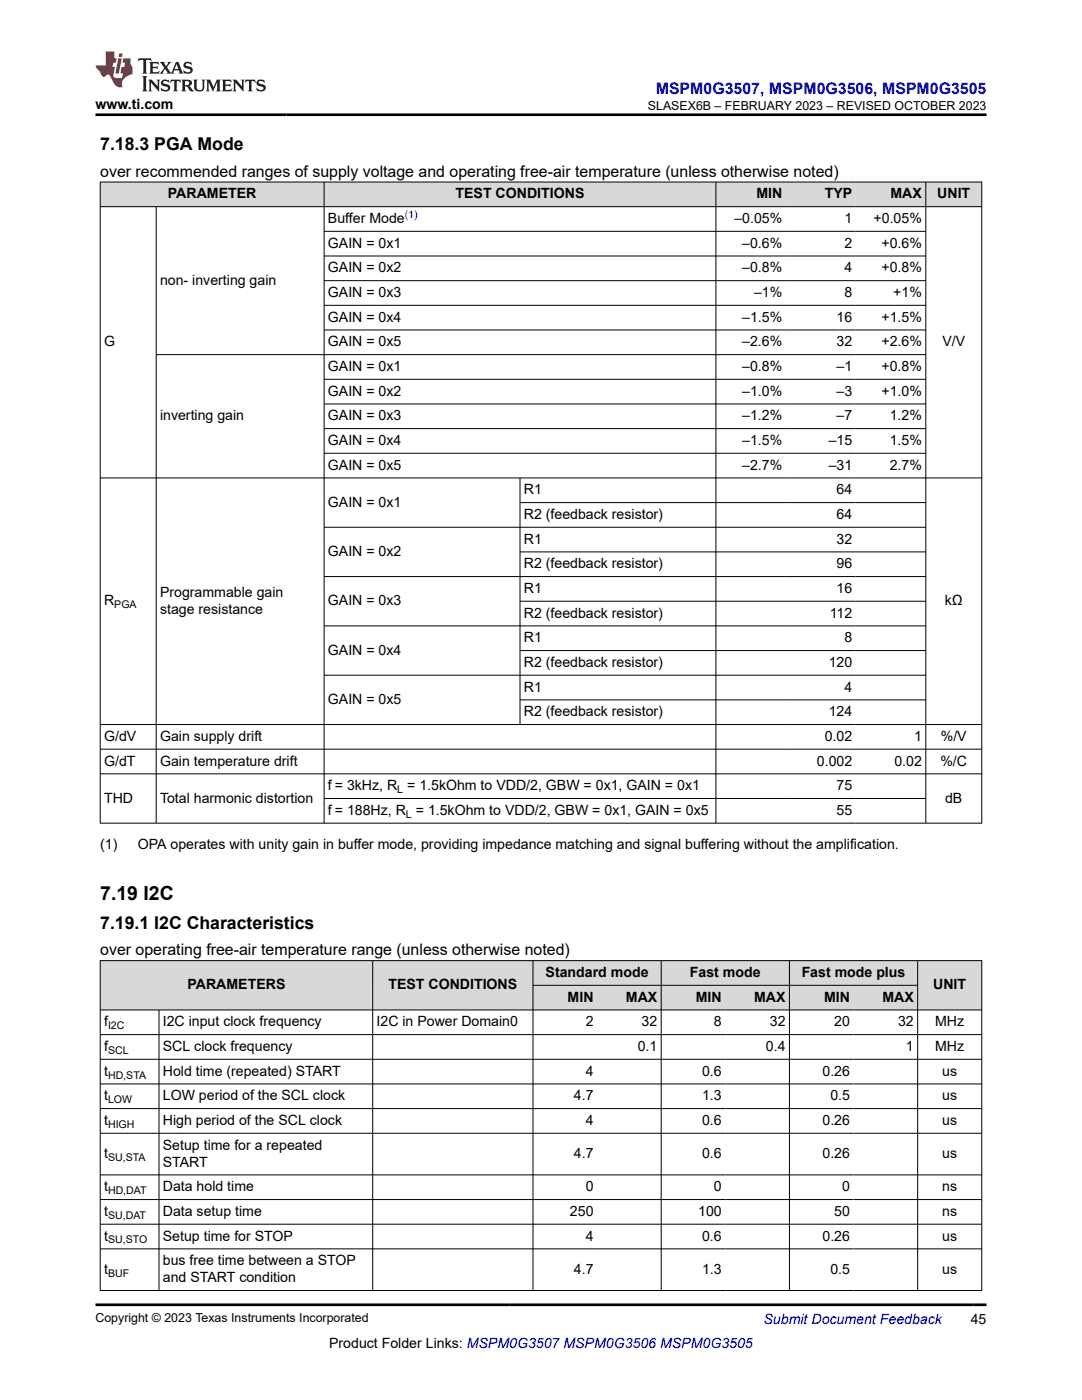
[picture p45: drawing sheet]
<svg xmlns="http://www.w3.org/2000/svg" width="216mm" height="279mm" viewBox="0 0 216 279" stroke-linecap="round" stroke-linejoin="round" font-family="sans-serif">
<defs><g id="words">
<text font-size="3.9" x="20" y="179.6">7.19 I2C</text>
<g font-size="3.5">
<text x="20" y="29.9">7.18.3 PGA Mode</text>
<text x="20" y="185.3">7.19.1 I2C Characteristics</text>
</g>
<text font-size="3.2" fill="#00f" x="130.9" y="18.7">MSPM0G3507, MSPM0G3506, MSPM0G3505</text>
<g font-size="3.2">
<text x="20" y="35.3">over recommended ranges of supply voltage and operating free-air temperature (unless otherwise noted)</text>
<text x="20" y="190.7">over operating free-air temperature range (unless otherwise noted)</text>
</g>
<g font-size="2.8">
<text x="19" y="21.8">www.ti.com</text>
<text x="33.5" y="39.6">PARAMETER</text>
<text x="90.9" y="39.6">TEST CONDITIONS</text>
<text x="150.9" y="39.6">MIN</text>
<text x="164.6" y="39.6">TYP</text>
<text x="177.7" y="39.6">MAX</text>
<text x="187" y="39.6">UNIT</text>
<text x="65.4" y="44.5">Buffer Mode</text>
<text x="146.5" y="44.5">–0.05%</text>
<text x="168.5" y="44.5">1</text>
<text x="174.3" y="44.5">+0.05%</text>
<text x="65.4" y="49.4">GAIN = 0x1</text>
<text x="148.1" y="49.4">–0.6%</text>
<text x="168.5" y="49.4">2</text>
<text x="175.9" y="49.4">+0.6%</text>
<text x="31.9" y="56.8">non- inverting gain</text>
<text x="65.4" y="54.4">GAIN = 0x2</text>
<text x="65.4" y="59.3">GAIN = 0x3</text>
<text x="148.1" y="54.4">–0.8%</text>
<text x="150.5" y="59.3">–1%</text>
<text x="168.5" y="54.4">4</text>
<text x="168.5" y="59.3">8</text>
<text x="175.9" y="54.4">+0.8%</text>
<text x="178.2" y="59.3">+1%</text>
<text x="65.4" y="64.2">GAIN = 0x4</text>
<text x="148.1" y="64.2">–1.5%</text>
<text x="166.9" y="64.2">16</text>
<text x="175.9" y="64.2">+1.5%</text>
<text x="20.8" y="69.1">G</text>
<text x="65.4" y="69.1">GAIN = 0x5</text>
<text x="148.1" y="69.1">–2.6%</text>
<text x="166.9" y="69.1">32</text>
<text x="175.9" y="69.1">+2.6%</text>
<text x="188" y="69.1">V/V</text>
<text x="65.4" y="74">GAIN = 0x1</text>
<text x="148.1" y="74">–0.8%</text>
<text x="166.9" y="74">–1</text>
<text x="175.9" y="74">+0.8%</text>
<text x="31.9" y="83.9">inverting gain</text>
<text x="65.4" y="79">GAIN = 0x2</text>
<text x="65.4" y="83.9">GAIN = 0x3</text>
<text x="148.1" y="79">–1.0%</text>
<text x="148.1" y="83.9">–1.2%</text>
<text x="166.9" y="79">–3</text>
<text x="166.9" y="83.9">–7</text>
<text x="175.9" y="79">+1.0%</text>
<text x="177.5" y="83.9">1.2%</text>
<text x="65.4" y="88.8">GAIN = 0x4</text>
<text x="148.1" y="88.8">–1.5%</text>
<text x="165.4" y="88.8">–15</text>
<text x="177.5" y="88.8">1.5%</text>
<text x="65.4" y="93.7">GAIN = 0x5</text>
<text x="148.1" y="93.7">–2.7%</text>
<text x="165.4" y="93.7">–31</text>
<text x="177.5" y="93.7">2.7%</text>
<text x="65.4" y="101.1">GAIN = 0x1</text>
<text x="104.5" y="98.7">R1</text>
<text x="166.9" y="98.7">64</text>
<text x="104.5" y="103.6">R2 (feedback resistor)</text>
<text x="166.9" y="103.6">64</text>
<text x="65.4" y="111">GAIN = 0x2</text>
<text x="104.5" y="108.5">R1</text>
<text x="104.5" y="113.4">R2 (feedback resistor)</text>
<text x="166.9" y="108.5">32</text>
<text x="166.9" y="113.4">96</text>
<text x="31.9" y="119.1">Programmable gain</text>
<text x="104.5" y="118.3">R1</text>
<text x="166.9" y="118.3">16</text>
<text x="20.8" y="120.8">R</text>
<text x="31.9" y="122.5">stage resistance</text>
<text x="65.4" y="120.8">GAIN = 0x3</text>
<text x="104.5" y="123.3">R2 (feedback resistor)</text>
<text x="165.6" y="123.3">112</text>
<text x="188.5" y="120.8">kΩ</text>
<text x="65.4" y="130.6">GAIN = 0x4</text>
<text x="104.5" y="128.2">R1</text>
<text x="168.5" y="128.2">8</text>
<text x="104.5" y="133.1">R2 (feedback resistor)</text>
<text x="165.4" y="133.1">120</text>
<text x="65.4" y="140.5">GAIN = 0x5</text>
<text x="104.5" y="138">R1</text>
<text x="104.5" y="142.9">R2 (feedback resistor)</text>
<text x="165.4" y="142.9">124</text>
<text x="168.5" y="138">4</text>
<text x="20.8" y="147.9">G/dV</text>
<text x="31.9" y="147.9">Gain supply drift</text>
<text x="164.6" y="147.9">0.02</text>
<text x="182.4" y="147.9">1</text>
<text x="187.7" y="147.9">%/V</text>
<text x="20.8" y="152.8">G/dT</text>
<text x="31.9" y="152.8">Gain temperature drift</text>
<text x="163" y="152.8">0.002</text>
<text x="178.5" y="152.8">0.02</text>
<text x="187.6" y="152.8">%/C</text>
<text x="20.8" y="160.2">THD</text>
<text x="31.9" y="160.2">Total harmonic distortion</text>
<text x="65.4" y="157.7">f = 3kHz, R = 1.5kOhm to VDD/2, GBW = 0x1, GAIN = 0x1</text>
<text x="166.9" y="157.7">75</text>
<text x="188.6" y="160.2">dB</text>
<text x="65.4" y="162.6">f = 188Hz, R = 1.5kOhm to VDD/2, GBW = 0x1, GAIN = 0x5</text>
<text x="166.9" y="162.6">55</text>
<text x="20" y="169.4">(1)</text>
<text x="27.5" y="169.4">OPA operates with unity gain in buffer mode, providing impedance matching and signal buffering without the amplification.</text>
<text x="37.4" y="197.5">PARAMETERS</text>
<text x="77.5" y="197.5">TEST CONDITIONS</text>
<text x="108.9" y="195">Standard mode</text>
<text x="137.7" y="195">Fast mode</text>
<text x="160" y="195">Fast mode plus</text>
<text x="186.2" y="197.5">UNIT</text>
<text x="113.3" y="199.9">MIN</text>
<text x="124.9" y="199.9">MAX</text>
<text x="138.9" y="199.9">MIN</text>
<text x="150.5" y="199.9">MAX</text>
<text x="164.4" y="199.9">MIN</text>
<text x="176.1" y="199.9">MAX</text>
<text x="20.8" y="204.8">f</text>
<text x="20.8" y="209.8">f</text>
<text x="32.5" y="204.8">I2C input clock frequency</text>
<text x="32.5" y="209.8">SCL clock frequency</text>
<text x="75.1" y="204.8">I2C in Power Domain0</text>
<text x="116.9" y="204.8">2</text>
<text x="127.2" y="209.8">0.1</text>
<text x="128" y="204.8">32</text>
<text x="142.5" y="204.8">8</text>
<text x="152.8" y="209.8">0.4</text>
<text x="153.6" y="204.8">32</text>
<text x="166.5" y="204.8">20</text>
<text x="179.2" y="204.8">32</text>
<text x="180.8" y="209.8">1</text>
<text x="186.6" y="204.8">MHz</text>
<text x="186.6" y="209.8">MHz</text>
<text x="20.8" y="214.7">t</text>
<text x="32.5" y="214.7">Hold time (repeated) START</text>
<text x="116.9" y="214.7">4</text>
<text x="140.1" y="214.7">0.6</text>
<text x="164.1" y="214.7">0.26</text>
<text x="188" y="214.7">us</text>
<text x="20.8" y="219.6">t</text>
<text x="32.5" y="219.6">LOW period of the SCL clock</text>
<text x="114.5" y="219.6">4.7</text>
<text x="140.1" y="219.6">1.3</text>
<text x="165.7" y="219.6">0.5</text>
<text x="188" y="219.6">us</text>
<text x="20.8" y="224.5">t</text>
<text x="32.5" y="224.5">High period of the SCL clock</text>
<text x="116.9" y="224.5">4</text>
<text x="140.1" y="224.5">0.6</text>
<text x="164.1" y="224.5">0.26</text>
<text x="188" y="224.5">us</text>
<text x="20.8" y="231.1">t</text>
<text x="32.5" y="229.4">Setup time for a repeated</text>
<text x="32.5" y="232.8">START</text>
<text x="114.5" y="231.1">4.7</text>
<text x="140.1" y="231.1">0.6</text>
<text x="164.1" y="231.1">0.26</text>
<text x="188" y="231.1">us</text>
<text x="20.8" y="237.7">t</text>
<text x="32.5" y="237.7">Data hold time</text>
<text x="116.9" y="237.7">0</text>
<text x="142.5" y="237.7">0</text>
<text x="168" y="237.7">0</text>
<text x="188" y="237.7">ns</text>
<text x="20.8" y="242.7">t</text>
<text x="32.5" y="242.7">Data setup time</text>
<text x="113.7" y="242.7">250</text>
<text x="139.3" y="242.7">100</text>
<text x="166.5" y="242.7">50</text>
<text x="188" y="242.7">ns</text>
<text x="20.8" y="247.6">t</text>
<text x="32.5" y="247.6">Setup time for STOP</text>
<text x="116.9" y="247.6">4</text>
<text x="140.1" y="247.6">0.6</text>
<text x="164.1" y="247.6">0.26</text>
<text x="188" y="247.6">us</text>
<text x="20.8" y="254.2">t</text>
<text x="32.5" y="252.5">bus free time between a STOP</text>
<text x="32.5" y="255.9">and START condition</text>
<text x="114.5" y="254.2">4.7</text>
<text x="140.1" y="254.2">1.3</text>
<text x="165.7" y="254.2">0.5</text>
<text x="188" y="254.2">us</text>
<text x="65.7" y="269">Product Folder Links: MSPM0G3507 MSPM0G3506 MSPM0G3505</text>
<text x="193.7" y="264.2">45</text>
</g>
<text font-size="2.8" fill="#00f" x="152.4" y="264.2">Submit Document Feedback</text>
<g font-size="2.5">
<text x="129.3" y="21.9">SLASEX6B – FEBRUARY 2023 – REVISED OCTOBER 2023</text>
<text x="19" y="263.9">Copyright © 2023 Texas Instruments Incorporated</text>
</g>
<text font-size="2.1" fill="#00f" x="80.8" y="43.6">(1)</text>
<g font-size="2.1">
<text x="22.8" y="121.4">PGA</text>
<text x="79.3" y="158.3">L</text>
<text x="81" y="163.2">L</text>
<text x="21.6" y="205.4">I2C</text>
<text x="21.6" y="210.3">SCL</text>
<text x="21.6" y="215.2">HD,STA</text>
<text x="21.6" y="220.2">LOW</text>
<text x="21.6" y="225.1">HIGH</text>
<text x="21.6" y="231.7">SU,STA</text>
<text x="21.6" y="238.3">HD,DAT</text>
<text x="21.6" y="243.2">SU,DAT</text>
<text x="21.6" y="248.2">SU,STO</text>
<text x="21.6" y="254.8">BUF</text>
</g>
</g></defs>
<g fill="#d8d8d8">
<path d="M20 36.3h175.9v4.9h-175.9z" fill-rule="evenodd"/>
<path d="M20.1 36.4h44.5v4.8h-44.5z" fill-rule="evenodd"/>
<path d="M64.7 36.4h78.1v4.8h-78.1z" fill-rule="evenodd"/>
<path d="M142.9 36.4h13.9v4.8h-13.9z" fill-rule="evenodd"/>
<path d="M156.8 36.4h14v4.8h-14z" fill-rule="evenodd"/>
<path d="M170.8 36.4h13.9v4.8h-13.9z" fill-rule="evenodd"/>
<path d="M184.8 36.4h11v4.8h-11z" fill-rule="evenodd"/>
</g>
<g fill="none" stroke="#000" stroke-width=".2">
<path d="M19.9 36.3h176.1M20 36.3v128M64.7 36.3v128M142.9 36.3v128M184.7 36.3v128M195.9 36.3v128M19.9 41.2h176.1M31.2 41.2v123.1M64.7 46.2h120.1M64.7 51.1h120.1M64.7 56h120.1M31.2 70.8h153.6"/>
<path d="M64.7 60.9h120.1M64.7 65.9h120.1M64.7 75.7h120.1M19.9 95.4h176.1M64.7 80.6h120.1M64.7 85.5h120.1M64.7 90.5h120.1M103.8 95.4v49.3M64.7 105.2h120.1M64.7 115.1h120.1M103.8 100.3h81M103.8 110.1h81"/>
<path d="M103.8 120h81M64.7 124.9h120.1M103.8 129.8h81M103.8 139.7h81M184.8 134.8h-120.1M19.9 144.6h176.1M19.9 149.5h176.1M19.9 154.4h176.1M64.7 159.4h120.1M19.9 164.3h176.1"/>
</g>
<g fill="#d8d8d8">
<path d="M20 191.7h175.9v4.9h-175.9z" fill-rule="evenodd"/>
<path d="M20.1 191.8h54.2v9.7h-54.2z" fill-rule="evenodd"/>
<path d="M74.4 191.8h31.9v9.7h-31.9z" fill-rule="evenodd"/>
<path d="M106.4 191.8h25.5v4.8h-25.5z" fill-rule="evenodd"/>
<path d="M132 191.8h25.5v4.8h-25.5z" fill-rule="evenodd"/>
<path d="M157.6 191.8h25.4v4.8h-25.4z" fill-rule="evenodd"/>
<path d="M183.2 191.8h12.6v9.7h-12.6z" fill-rule="evenodd"/>
<path d="M106.4 196.7h12.7v4.8h-12.7z" fill-rule="evenodd"/>
<path d="M119.1 196.7h12.8v4.8h-12.8z" fill-rule="evenodd"/>
<path d="M132 196.7h12.7v4.8h-12.7z" fill-rule="evenodd"/>
<path d="M144.7 196.7h12.8v4.8h-12.8z" fill-rule="evenodd"/>
<path d="M157.6 196.7h12.7v4.8h-12.7z" fill-rule="evenodd"/>
<path d="M170.3 196.7h12.7v4.8h-12.7z" fill-rule="evenodd"/>
</g>
<g fill="none" stroke="#000" stroke-width=".2">
<path d="M19.9 191.7h176.1M20 191.7v65.9M74.4 191.7v65.9M106.4 191.7v65.9M106.4 196.6h76.8M131.9 191.7v65.9M157.5 191.7v65.9M183.1 191.7v65.9M195.9 191.7v65.9M19.9 201.6h176.1M19.9 206.5h176.1M19.9 211.4h176.1"/>
<path d="M19.9 216.3h176.1M31.7 201.6v56M19.9 221.2h176.1M19.9 226.2h176.1M19.9 234.5h176.1M19.9 239.4h176.1M19.9 244.3h176.1M19.9 249.2h176.1M19.9 257.5h176.1"/>
</g>
<path d="M27.7 11.6l-.2 .6 .5-.2h.6v.1v2.2l-.2 .4h1l-.2-.4v-2.2v-.1h.5l.5 .2-.1-.6zM29.8 12.4l.2 .3v1.6l-.2 .4h1.9l.1-.6a1.08 1.08 0 0 1-1.3 .2v-.7h.6l.4 .2v-.7l-.4 .2h-.6v-.5l.2-.2a1 1 0 0 1 1 .3l-.1-.5zM31.8 12.4l1 1.1-1 1.2h.9l-.2-.2 .4-.8 .5 .8-.2 .2h1.6l-.2-.2 .1-.5h1l.1 .5-.1 .2h.9l-.2-.4-.8-1.9h-.5l-1 2.1-.8-1.1 .9-1h-.8l.2 .2-.5 .6-.3-.6 .1-.2zM35.2 12.8l.4 1h-.8zM36.8 12.5a.65 .65 0 0 0-.2 .7 .65 .65 0 0 0 .6 .5l.7 .1 .1 .3a.79 .79 0 0 1-.7 .4 .79 .79 0 0 1-.7-.5l.1 .7 .2-.1a.93 .93 0 0 0 1.1 0 .93 .93 0 0 0 .4-.9 1.46 1.46 0 0 0-1.2-.6l-.1-.3a1.09 1.09 0 0 1 1.2 .2l-.2-.6-.1 .1-.6-.2zM28.4 15.2l.2 .4v2.2l-.2 .4h1l-.2-.4v-2.2l.2-.4zM29.6 15.9l.2 .4v1.5l-.2 .4h.8l-.3-.4v-1.3l1.7 1.8v-2l.2-.4h-.8l.2 .2 .1 1.1-1.2-1.3zM32.3 16a.65 .65 0 0 0-.2 .8 .65 .65 0 0 0 .7 .4l.6 .2 .1 .2a.79 .79 0 0 1-.7 .4 .79 .79 0 0 1-.7-.5l.1 .7 .2-.1a.93 .93 0 0 0 1.1 .1 .93 .93 0 0 0 .4-1 1.46 1.46 0 0 0-1.2-.5l-.1-.4a1.09 1.09 0 0 1 1.2 .2l-.2-.6-.1 .1-.6-.1zM34.1 15.9l-.1 .6a.63 .63 0 0 1 .7-.3l.1 1.6-.3 .4h1l-.2-.4v-1.6a.66 .66 0 0 1 .8 .3l-.1-.6zM36.2 15.9l.2 .4v1.5l-.2 .4h.9l-.2-.2v-.7h.5l.1 .2a.79 .79 0 0 0 1.2 .6l-1-.9a.61 .61 0 0 0 .6-.6 .61 .61 0 0 0-.5-.7zM36.9 16.2h.2a.47 .47 0 0 1 .5 .1 .47 .47 0 0 1 .1 .5l-.2 .1-.6 .1zM38.5 15.9l.2 .2a2.27 2.27 0 0 0 .4 2 1.04 1.04 0 0 0 1.7-.7v-1.3l.2-.2h-.8l.2 .4v1.1a.6 .6 0 0 1-.6 .6 .6 .6 0 0 1-.6-.6v-1.1l.3-.4zM41.1 15.9l.2 .4v1.5l-.2 .4h.7l-.2-.4v-1.4l.9 1.9 .8-1.9v1.4l-.2 .4h1l-.3-.4v-1.5l.3-.4h-.8l-.7 1.5-.7-1.5zM44.3 15.9l.2 .4v1.5l-.2 .4h1.9l.1-.6a1.09 1.09 0 0 1-1.3 .2v-.7h.6l.4 .2v-.6l-.4 .2h-.6v-.6l.2-.1a1.01 1.01 0 0 1 1 .3l-.1-.6zM46.4 15.9l.3 .4v1.5l-.3 .4h.8l-.2-.4v-1.3l1.6 1.8v-2l.2-.4h-.7l.2 .2v1.1l-1.2-1.3zM49 15.9l-.1 .6a.63 .63 0 0 1 .8-.3v1.6l-.3 .4h1l-.2-.4v-1.6a.66 .66 0 0 1 .8 .3l-.1-.6zM51.4 16a.65 .65 0 0 0-.2 .8 .65 .65 0 0 0 .6 .4l.6 .2 .2 .2a.79 .79 0 0 1-.8 .4 .79 .79 0 0 1-.6-.5l.1 .7 .2-.1a.93 .93 0 0 0 1 .1 .93 .93 0 0 0 .5-1 1.46 1.46 0 0 0-1.3-.5l-.1-.4a1.09 1.09 0 0 1 1.3 .2l-.2-.6-.2 .1-.5-.1z" fill="#231f20"/>
<path d="M21.1 10.3v2.7h-2.1l.1 .4 .9 1a.95 .95 0 0 0 .9 .9 .59 .59 0 0 1 .6-.4 .59 .59 0 0 1 .5 .3l.4 .8a1.59 1.59 0 0 0 2.1 1.4 1.61 1.61 0 0 1 1-2.3l1-.3-.1-1.5a1.59 1.59 0 0 1-.4-1.7h-1.4l-.2 .9h.5l-.1 .9h-.5l-.2 .9v.3l.4 .1-.2 .9h-.6a.73 .73 0 0 1-1.1-.7l.3-1.5h-.5l.2-.9h.5l.2-.9h-.5v-1.3zM23.6 11.6l-.6 3.1h.7l.6-3.1zM23.8 10.7l-.1 .6h.7l.1-.6z" fill="#ed1c24"/>
<path d="M19 22.9h177.8M19 260.4h177.8" fill="none" stroke="#000" stroke-width=".53"/>
<use href="#words"/>
</svg>
